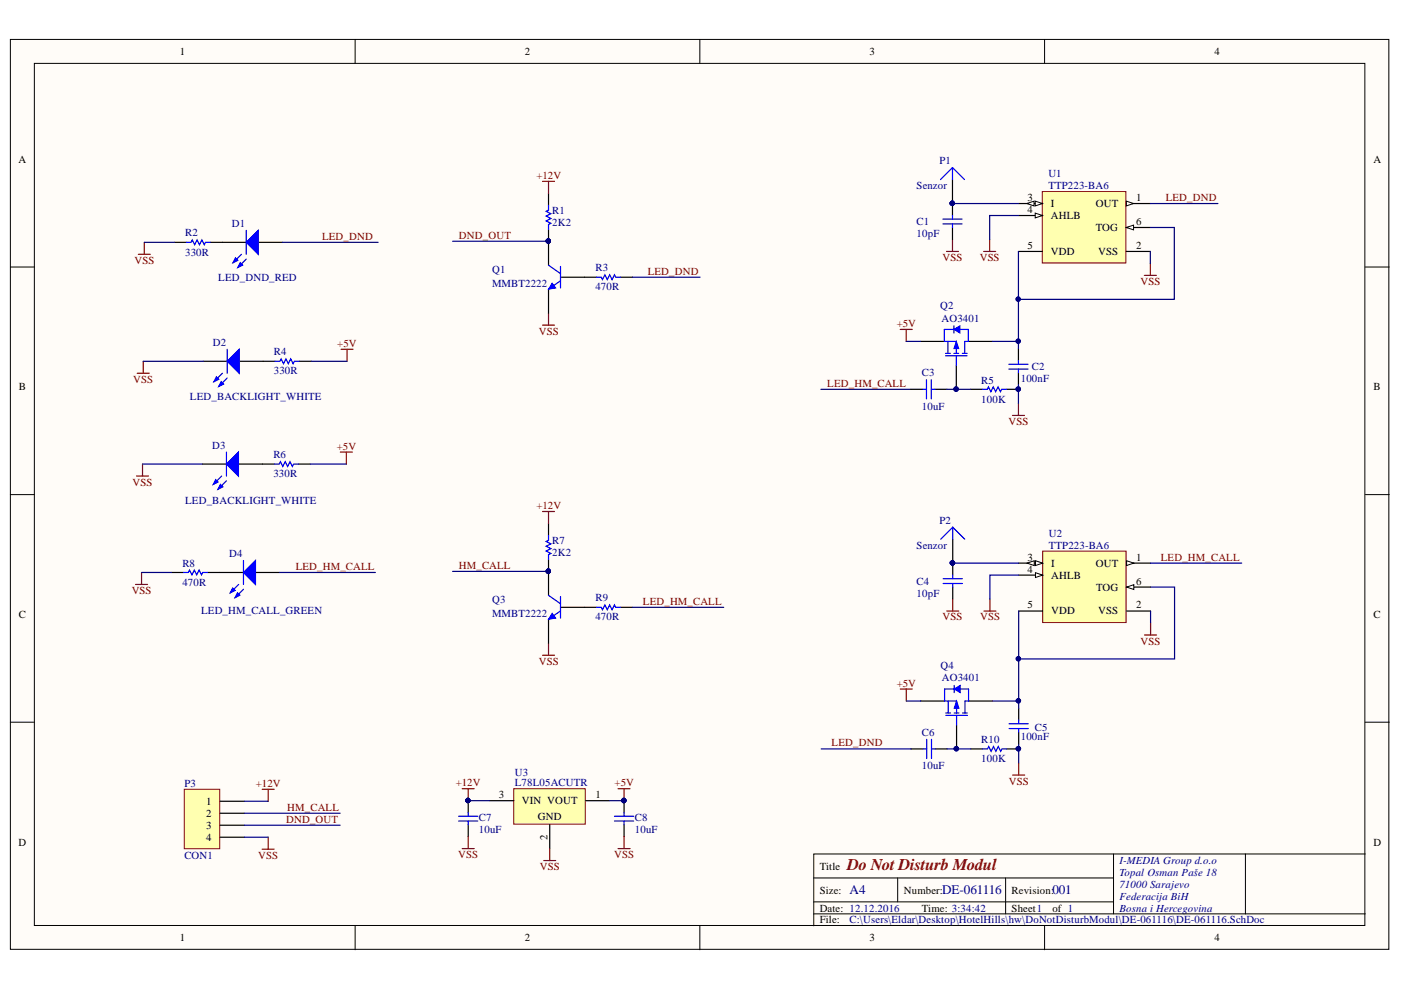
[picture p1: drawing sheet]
<svg xmlns="http://www.w3.org/2000/svg" width="297mm" height="210mm" viewBox="0 0 297 210" stroke-linecap="round" stroke-linejoin="round" font-family="sans-serif">
<defs><g id="words">
<text font-size="3.5" fill="#800000" x="179.6" y="184.4">Do Not Disturb Modul</text>
<g font-size="2.8" fill="#000080">
<text x="180.1" y="189.6">A4</text>
<text x="199.8" y="189.6">DE-061116</text>
<text x="223.1" y="189.6">001</text>
</g>
<g font-size="2.3">
<text x="38.2" y="11.7">1</text>
<text x="111.3" y="11.7">2</text>
<text x="184.4" y="11.7">3</text>
<text x="257.5" y="11.7">4</text>
<text x="3.9" y="34.5">A</text>
<text x="291.2" y="34.5">A</text>
<text x="217.9" y="42.7">3</text>
<text x="217.9" y="45.2">4</text>
<text x="222.8" y="44">I</text>
<text x="222.8" y="46.5">AHLB</text>
<text x="232.3" y="44">OUT</text>
<text x="240.9" y="47.8">6</text>
<text x="240.9" y="42.7">1</text>
<text x="217.9" y="52.8">5</text>
<text x="232.3" y="49">TOG</text>
<text x="240.9" y="52.8">2</text>
<text x="222.8" y="54.1">VDD</text>
<text x="232.8" y="54.1">VSS</text>
<text x="4" y="82.8">B</text>
<text x="291.2" y="82.8">B</text>
<text x="217.9" y="118.9">3</text>
<text x="240.9" y="118.9">1</text>
<text x="217.9" y="121.4">4</text>
<text x="222.9" y="120.1">I</text>
<text x="222.9" y="122.7">AHLB</text>
<text x="232.3" y="120.1">OUT</text>
<text x="232.4" y="125.2">TOG</text>
<text x="240.9" y="123.9">6</text>
<text x="4" y="131">C</text>
<text x="217.9" y="129">5</text>
<text x="222.9" y="130.3">VDD</text>
<text x="232.8" y="130.3">VSS</text>
<text x="240.9" y="129">2</text>
<text x="291.2" y="131">C</text>
<text x="43.7" y="170.7">1</text>
<text x="43.7" y="173.2">2</text>
<text x="105.8" y="169.3">3</text>
<text x="110.7" y="170.5">VIN VOUT</text>
<text x="114.1" y="173.8">GND</text>
<text x="126.2" y="169.3">1</text>
<text x="3.9" y="179.3">D</text>
<text x="43.7" y="175.8">3</text>
<text x="43.7" y="178.3">4</text>
<text x="116.1" y="178" transform="rotate(-90 116.1 178)">2</text>
<text x="291.2" y="179.3">D</text>
<text x="173.8" y="184.4">Title</text>
<text x="173.8" y="189.5">Size:</text>
<text x="191.6" y="189.5">Number:</text>
<text x="214.5" y="189.5">Revision:</text>
<text x="173.8" y="193.3">Date: 12.12.2016</text>
<text x="173.8" y="195.8">File:</text>
<text x="195.4" y="193.3">Time: 3:34:42</text>
<text x="214.5" y="193.3">Sheet1</text>
<text x="223.1" y="193.3">of 1</text>
<text x="38.2" y="199.6">1</text>
<text x="111.3" y="199.6">2</text>
<text x="184.4" y="199.6">3</text>
<text x="257.5" y="199.6">4</text>
</g>
<g font-size="2.3" fill="#000080">
<text x="199.2" y="34.8">P1</text>
<text x="194.3" y="40.1">Senzor</text>
<text x="222.3" y="37.5">U1</text>
<text x="222.3" y="40.1">TTP223-BA6</text>
<text x="117.1" y="45.3">R1</text>
<text x="117.1" y="47.9">2K2</text>
<text x="194.3" y="47.8">C1</text>
<text x="39.3" y="50.1">R2</text>
<text x="49.2" y="48.1">D1</text>
<text x="194.3" y="50.3">10pF</text>
<text x="39.3" y="54.2">330R</text>
<text x="46.3" y="59.5">LED_DND_RED</text>
<text x="104.3" y="57.9">Q1</text>
<text x="126.2" y="57.5">R3</text>
<text x="104.3" y="60.9">MMBT2222</text>
<text x="126.2" y="61.6">470R</text>
<text x="199.3" y="65.5">Q2</text>
<text x="199.6" y="68.2">AO3401</text>
<text x="45.1" y="73.3">D2</text>
<text x="58" y="75.3">R4</text>
<text x="58" y="79.4">330R</text>
<text x="195.4" y="79.7">C3</text>
<text x="208.1" y="81.3">R5</text>
<text x="216.4" y="80.9">100nF</text>
<text x="218.8" y="78.5">C2</text>
<text x="40.3" y="84.9">LED_BACKLIGHT_WHITE</text>
<text x="195.4" y="86.9">10uF</text>
<text x="208.1" y="85.4">100K</text>
<text x="45" y="95.1">D3</text>
<text x="58" y="97.1">R6</text>
<text x="58" y="101.2">330R</text>
<text x="39.3" y="106.9">LED_BACKLIGHT_WHITE</text>
<text x="199.2" y="111">P2</text>
<text x="222.4" y="113.8">U2</text>
<text x="48.6" y="118.1">D4</text>
<text x="117.1" y="115.3">R7</text>
<text x="117.1" y="117.9">2K2</text>
<text x="194.3" y="116.3">Senzor</text>
<text x="222.4" y="116.3">TTP223-BA6</text>
<text x="38.7" y="120.1">R8</text>
<text x="38.7" y="124.2">470R</text>
<text x="194.3" y="123.9">C4</text>
<text x="42.6" y="130.2">LED_HM_CALL_GREEN</text>
<text x="104.3" y="127.9">Q3</text>
<text x="104.3" y="130.9">MMBT2222</text>
<text x="126.2" y="127.5">R9</text>
<text x="126.2" y="131.6">470R</text>
<text x="194.3" y="126.5">10pF</text>
<text x="199.4" y="141.8">Q4</text>
<text x="199.7" y="144.5">AO3401</text>
<text x="195.4" y="156">C6</text>
<text x="219.4" y="154.9">C5</text>
<text x="208.1" y="157.5">R10</text>
<text x="208.1" y="161.6">100K</text>
<text x="216.4" y="156.9">100nF</text>
<text x="39.1" y="166.9">P3</text>
<text x="109.1" y="164.4">U3</text>
<text x="109.1" y="166.7">L78L05ACUTR</text>
<text x="195.4" y="163.1">10uF</text>
<text x="101.5" y="174.1">C7</text>
<text x="101.5" y="176.6">10uF</text>
<text x="134.6" y="174.1">C8</text>
<text x="134.6" y="176.6">10uF</text>
<text x="39.1" y="182.1">CON1</text>
<text x="237.3" y="183.1">I-MEDIA Group d.o.o</text>
<text x="237.3" y="185.7">Topal Osman Paše 18</text>
<text x="237.3" y="188.2">71000 Sarajevo</text>
<text x="237.3" y="190.7">Federacija BiH</text>
<text x="180.1" y="195.8">C:\Users\Eldar\Desktop\HotelHills\hw\DoNotDisturbModul\DE-061116\DE-061116.SchDoc</text>
<text x="237.3" y="193.3">Bosna i Hercegovina</text>
</g>
<g font-size="2.3" fill="#800000">
<text x="113.7" y="38">+12V</text>
<text x="247.1" y="42.7">LED_DND</text>
<text x="68.3" y="50.9">LED_DND</text>
<text x="97.3" y="50.6">DND_OUT</text>
<text x="28.5" y="56">VSS</text>
<text x="137.3" y="58.3">LED_DND</text>
<text x="199.8" y="55.4">VSS</text>
<text x="207.7" y="55.4">VSS</text>
<text x="241.8" y="60.5">VSS</text>
<text x="114.2" y="70.9">VSS</text>
<text x="190.1" y="69.3">+5V</text>
<text x="71.5" y="73.6">+5V</text>
<text x="28.3" y="81.2">VSS</text>
<text x="175.4" y="82.1">LED_HM_CALL</text>
<text x="71.4" y="95.4">+5V</text>
<text x="213.8" y="90.1">VSS</text>
<text x="28.1" y="103">VSS</text>
<text x="113.7" y="108">+12V</text>
<text x="246.1" y="118.9">LED_HM_CALL</text>
<text x="27.9" y="126">VSS</text>
<text x="62.7" y="120.9">LED_HM_CALL</text>
<text x="97.3" y="120.6">HM_CALL</text>
<text x="136.3" y="128.3">LED_HM_CALL</text>
<text x="199.8" y="131.6">VSS</text>
<text x="207.8" y="131.6">VSS</text>
<text x="241.8" y="136.7">VSS</text>
<text x="114.2" y="140.9">VSS</text>
<text x="190.1" y="145.6">+5V</text>
<text x="176.3" y="158.3">LED_DND</text>
<text x="54.2" y="166.9">+12V</text>
<text x="96.6" y="166.7">+12V</text>
<text x="130.3" y="166.7">+5V</text>
<text x="213.9" y="166.4">VSS</text>
<text x="60.9" y="172">HM_CALL</text>
<text x="60.7" y="174.5">DND_OUT</text>
<text x="54.7" y="182.1">VSS</text>
<text x="97.1" y="181.9">VSS</text>
<text x="114.5" y="184.5">VSS</text>
<text x="130.2" y="181.9">VSS</text>
</g>
</g></defs>
<g fill="#fffcf8" stroke="#000" stroke-width=".21">
<path d="M2.2 8.4h292.3v192.9h-292.3z"/>
<path d="M7.3 13.4h282.1v182.8h-282.1z"/>
</g>
<g fill="none" stroke="#000" stroke-width=".21">
<path d="M75.3 8.4v5M148.4 8.4v5M221.5 8.4v5M2.2 56.6h5.1M289.5 56.6h5.1M2.2 104.9h5.1M289.5 104.9h5.1M2.2 153.1h5.1M289.5 153.1h5.1M75.3 196.3v5.1M148.4 196.3v5.1M172.5 186.1h63.6"/>
<path d="M172.5 193.8h117M172.5 191.2h63.6M190.3 186.1v5.1M213.2 186.1v7.7M221.5 196.3v5.1M236.1 181.1v12.7M264.1 181.1h-91.6v15.2M289.5 181.1h-25.4v12.7"/>
</g>
<path d="M221 40.6h17.7v15.2h-17.7z" fill="#ffffb0" stroke="#800000" stroke-width=".21"/>
<path d="M215.9 43.2h5.1" fill="none" stroke="#000" stroke-width=".25"/>
<path d="M219.5 42.6l1.5 .6-1.5 .5z" fill="#fffcf8"/>
<path d="M219.5 42.6l1.5 .6-1.5 .5z" fill="none" stroke="#000" stroke-width=".21"/>
<path d="M217.7 43.2l1.5-.6v1.1z" fill="#fffcf8"/>
<path d="M217.7 43.2l1.5-.6v1.1z" fill="none" stroke="#000" stroke-width=".21"/>
<path d="M215.9 45.7h5.1" fill="none" stroke="#000" stroke-width=".25"/>
<path d="M219.5 45.2l1.5 .5-1.5 .5z" fill="#fffcf8"/>
<path d="M219.5 45.2l1.5 .5-1.5 .5z" fill="none" stroke="#000" stroke-width=".21"/>
<path d="M215.9 53.3h5.1M238.8 53.3h5.1M238.8 48.2h5.1" fill="none" stroke="#000" stroke-width=".25"/>
<path d="M238.8 48.2l1.5-.5v1z" fill="#fffcf8"/>
<path d="M238.8 48.2l1.5-.5v1z" fill="none" stroke="#000" stroke-width=".21"/>
<path d="M238.8 43.2h5.1" fill="none" stroke="#000" stroke-width=".25"/>
<path d="M238.8 42.6l1.5 .6-1.5 .5z" fill="#fffcf8"/>
<path d="M238.8 42.6l1.5 .6-1.5 .5z" fill="none" stroke="#000" stroke-width=".21"/>
<path d="M200.7 53.3h2.5M201.9 50.8v2.5M242.6 58.4h2.6M243.9 55.9v2.5M200.7 129.6h2.6M202 127v2.6M98 167.2h2.5M99.3 167.2v2.6" fill="none" stroke="#800000" stroke-width=".25"/>
<g fill="#000080" stroke="#000080" stroke-width=".21">
<circle cx="99.2" cy="169.7" r=".46"/>
<circle cx="201.9" cy="43.1" r=".46"/>
<circle cx="201.9" cy="119.3" r=".46"/>
</g>
<path d="M201.9 38.1v7.6M123.9 58.8h2.6M131.6 58.8h2.5M201.9 48.2v2.6M202 114.3v7.6M202 124.5v2.5" fill="none" stroke="#000" stroke-width=".25"/>
<g fill="none" stroke="#00f" stroke-width=".25">
<path d="M201.9 35.5l2.6 2.6M201.9 35.5l-2.5 2.6M201.9 35.5v2.6M126.5 58.8h1l.2 .5 .5-1 .6 1 .5-1 .5 1 .5-1 .2 .5h1.1M199.9 47.5h4.1M199.9 46.5h4.1M201.9 45.7v.8M201.9 47.5v.7M202 111.8l2.5 2.5M202 111.8l-2.5 2.5M202 111.8v2.5M200 123.7h4"/>
<path d="M200 122.7h4M202 121.9v.8M202 123.7v.8"/>
</g>
<path d="M221.1 116.9h17.7v15.1h-17.7z" fill="#ffffb0" stroke="#800000" stroke-width=".21"/>
<path d="M216 119.4h5.1" fill="none" stroke="#000" stroke-width=".25"/>
<path d="M219.5 118.9l1.6 .5-1.6 .5z" fill="#fffcf8"/>
<path d="M219.5 118.9l1.6 .5-1.6 .5z" fill="none" stroke="#000" stroke-width=".21"/>
<path d="M217.8 119.4l1.5-.5v1z" fill="#fffcf8"/>
<path d="M217.8 119.4l1.5-.5v1z" fill="none" stroke="#000" stroke-width=".21"/>
<path d="M216 121.9h5.1" fill="none" stroke="#000" stroke-width=".25"/>
<path d="M219.5 121.4l1.6 .5-1.6 .5z" fill="#fffcf8"/>
<path d="M219.5 121.4l1.6 .5-1.6 .5z" fill="none" stroke="#000" stroke-width=".21"/>
<path d="M216 129.6h5.1M238.9 129.6h5M238.9 124.5h5" fill="none" stroke="#000" stroke-width=".25"/>
<path d="M238.9 124.5l1.5-.5v1z" fill="#fffcf8"/>
<path d="M238.9 124.5l1.5-.5v1z" fill="none" stroke="#000" stroke-width=".21"/>
<path d="M238.9 119.4h5" fill="none" stroke="#000" stroke-width=".25"/>
<path d="M238.9 118.9l1.5 .5-1.5 .5z" fill="#fffcf8"/>
<path d="M238.9 118.9l1.5 .5-1.5 .5z" fill="none" stroke="#000" stroke-width=".21"/>
<path d="M47.1 51.4h5.1M54.7 51.4h5.1" fill="none" stroke="#000" stroke-width=".25"/>
<path d="M52.2 51.4l2.5-2.6v5.1z" fill="#00f"/>
<path d="M51.2 53.9l-1.8 1.8M52.2 51.4l2.5-2.6v5.1zM52.2 54.9l-1.8 1.8" fill="none" stroke="#00f" stroke-width=".25"/>
<path d="M49.9 54.7l.5 .5-1 .5z" fill="#00f"/>
<path d="M49.9 54.7l.5 .5-1 .5z" fill="none" stroke="#00f" stroke-width=".25"/>
<path d="M50.9 55.7l.5 .5-1 .5z" fill="#00f"/>
<path d="M39.5 51.4h1l.3-.5 .5 1 .5-1 .5 1 .5-1 .5 1 .3-.5h1M50.9 55.7l.5 .5-1 .5zM52.2 48.8v5.1M116.3 113.5v1l-.5 .3 1 .5-1 .5 1 .5-1 .5 1 .5-.5 .3v1M126.5 128.8h1l.2 .5 .5-1 .6 1 .5-1 .5 1 .5-1 .2 .5h1.1" fill="none" stroke="#00f" stroke-width=".25"/>
<path d="M37 51.4h2.5M44.6 51.4h2.5M116.3 111v2.5M116.3 118.6v2.5M123.9 128.8h2.6M131.6 128.8h2.5" fill="none" stroke="#000" stroke-width=".25"/>
<path d="M29.3 53.9h2.6M30.6 51.4v2.5M115 138.9h2.6M116.3 136.4v2.5M242.7 134.6h2.5M243.9 132.1v2.5M131 167.2h2.6M132.3 167.2v2.6" fill="none" stroke="#800000" stroke-width=".25"/>
<g fill="#000080" stroke="#000080" stroke-width=".21">
<circle cx="132.3" cy="169.7" r=".46"/>
<circle cx="116.2" cy="121.1" r=".46"/>
</g>
<path d="M39.1 167.3h7.5v12.6h-7.5z" fill="#ffffb0" stroke="#800000" stroke-width=".21"/>
<path d="M43.1 76.6h5.1M50.7 76.6h5.1M46.7 169.9h5.1M46.7 172.4h5.1M46.7 175h5.1M46.7 177.5h5.1" fill="none" stroke="#000" stroke-width=".25"/>
<path d="M55.6 167.3h2.5M56.9 167.3v2.6M56.9 177.5v2.5M55.6 180h2.5" fill="none" stroke="#800000" stroke-width=".25"/>
<path d="M48.2 76.6l2.5-2.5v5z" fill="#00f"/>
<path d="M47.1 79.1l-1.7 1.8M48.2 76.6l2.5-2.5v5zM48.2 80.2l-1.8 1.7" fill="none" stroke="#00f" stroke-width=".25"/>
<path d="M45.9 79.9l.5 .5-1 .5z" fill="#00f"/>
<path d="M45.9 79.9l.5 .5-1 .5z" fill="none" stroke="#00f" stroke-width=".25"/>
<path d="M46.9 80.9l.5 .5-1 .5z" fill="#00f"/>
<path d="M48.2 74.1v5M58.3 76.6h1.1l.2-.5 .5 1 .5-1 .5 1 .5-1 .5 1 .3-.5h1M46.9 80.9l.5 .5-1 .5z" fill="none" stroke="#00f" stroke-width=".25"/>
<path d="M55.8 76.6h2.5M63.4 76.6h2.6M42.9 98.4h5.1M50.6 98.4h5" fill="none" stroke="#000" stroke-width=".25"/>
<path d="M29.1 79.1h2.5M30.4 76.6v2.5M72.3 74.1h2.6M73.6 74.1v2.5" fill="none" stroke="#800000" stroke-width=".25"/>
<path d="M48 98.4l2.6-2.5v5z" fill="#00f"/>
<path d="M48 98.4l2.6-2.5v5zM47 100.9l-1.8 1.8M48 101.9l-1.8 1.8" fill="none" stroke="#00f" stroke-width=".25"/>
<path d="M45.7 101.7l.5 .5-1 .5z" fill="#00f"/>
<path d="M45.7 101.7l.5 .5-1 .5z" fill="none" stroke="#00f" stroke-width=".25"/>
<path d="M46.7 102.7l.5 .5-1 .5z" fill="#00f"/>
<g fill="none" stroke="#00f" stroke-width=".25">
<path d="M200.2 72.4h2.6v2.5M200.5 75.4h4.5M200.5 74.9h1M201 72.4v2.5M202.3 74.9h1M202.8 75.4v2.1M204 74.9h1M204.5 72.4v2.5M213.9 77.2h4.1M213.9 78.3h4.1M215.9 76.5v.7M215.9 78.3v.7"/>
<path d="M48 95.9v5M58.2 98.4h1l.3-.5 .5 1 .5-1 .5 1 .5-1 .5 1 .2-.5h1.1M46.7 102.7l.5 .5-1 .5z"/>
</g>
<path d="M195.1 72.4h5.1M202.8 77.5v5M205.3 72.4h5.1M215.9 73.9v2.6M215.9 79v2.6M55.6 98.4h2.6M63.3 98.4h2.5" fill="none" stroke="#000" stroke-width=".25"/>
<path d="M30.2 98.4v2.5M72.2 95.9h2.5M73.4 95.9v2.5M214.7 88.1h2.5M215.9 85.5v2.6M28.9 100.9h2.6" fill="none" stroke="#800000" stroke-width=".25"/>
<circle cx="202.7" cy="82.5" r=".46" fill="#000080" stroke="#000080" stroke-width=".21"/>
<path d="M202.8 72.4l.5 1.5h-1z" fill="#00f"/>
<path d="M202.8 72.4l.5 1.5h-1z" fill="none" stroke="#00f" stroke-width=".21"/>
<path d="M202.3 69.8h-2.1v2.6M202.3 69.1v1.5M203.5 69.8h1.8v2.6h-.8" fill="none" stroke="#00f" stroke-width=".25"/>
<path d="M202.3 69.8l1.2-.7v1.5z" fill="#00f"/>
<path d="M202.3 69.8l1.2-.7v1.5z" fill="none" stroke="#00f" stroke-width=".21"/>
<g fill="#000080" stroke="#000080" stroke-width=".21">
<circle cx="202.7" cy="82.5" r=".46"/>
<circle cx="215.9" cy="82.5" r=".46"/>
<circle cx="202.8" cy="158.7" r=".46"/>
</g>
<path d="M205.8 82.5h2.5M213.4 82.5h2.5M195.2 148.6h5.1M202.8 153.7v5.1M205.4 148.6h5M216 150.2v2.5M216 155.2v2.6" fill="none" stroke="#000" stroke-width=".25"/>
<g fill="none" stroke="#00f" stroke-width=".25">
<path d="M208.3 82.5h1l.3-.5 .5 1.1 .5-1.1 .5 1.1 .5-1.1 .5 1.1 .3-.6h1M200.3 148.6h2.5v2.6M200.5 151.7h4.6M200.5 151.2h1M201 148.6v2.6M202.3 151.2h1M202.8 151.7v2M204.1 151.2h1M204.6 148.6v2.6M213.9 153.5h4.1M213.9 154.5h4.1M216 152.7v.8"/>
<path d="M216 154.5v.7"/>
</g>
<path d="M214.7 164.3h2.6M216 161.8v2.5" fill="none" stroke="#800000" stroke-width=".25"/>
<path d="M202.8 148.6l.5 1.6h-1z" fill="#00f"/>
<path d="M202.8 148.6l.5 1.6h-1z" fill="none" stroke="#00f" stroke-width=".21"/>
<path d="M202.3 146.1h-2v2.5M202.3 145.3v1.6M203.6 146.1h1.8v2.5h-.8" fill="none" stroke="#00f" stroke-width=".25"/>
<path d="M202.3 146.1l1.3-.8v1.6z" fill="#00f"/>
<path d="M202.3 146.1l1.3-.8v1.6z" fill="none" stroke="#00f" stroke-width=".21"/>
<g fill="#000080" stroke="#000080" stroke-width=".21">
<circle cx="202.8" cy="158.7" r=".46"/>
<circle cx="215.9" cy="158.7" r=".46"/>
</g>
<path d="M205.8 158.8h2.6M213.4 158.8h2.6" fill="none" stroke="#000" stroke-width=".25"/>
<path d="M208.4 158.8h1l.2-.5 .5 1 .5-1 .5 1 .6-1 .5 1 .2-.5h1" fill="none" stroke="#00f" stroke-width=".25"/>
<path d="M108.9 167.2h15.2v7.5h-15.2z" fill="#ffffb0" stroke="#800000" stroke-width=".21"/>
<path d="M116.3 121.1v5.1M116.3 131.3v5.1M118.8 128.8h5.1M99.3 169.8v2.5M99.3 174.8v2.6M103.8 169.8h5.1M116.6 174.8v5.1M124.2 169.8h5.1M132.3 169.8v2.5M132.3 174.8v2.6" fill="none" stroke="#000" stroke-width=".25"/>
<g fill="#000080" stroke="#000080" stroke-width=".21">
<circle cx="99.2" cy="169.7" r=".46"/>
<circle cx="132.3" cy="169.7" r=".46"/>
<circle cx="116.2" cy="121.1" r=".46"/>
</g>
<path d="M116.3 126.2l2.5 1.8M118.8 129.5l-2.5 1.8M118.8 126.5v4.6M97.2 173.1h4.1M97.2 174.1h4.1M99.3 172.3v.8M99.3 174.1v.7M130.3 173.1h4M130.3 174.1h4M132.3 172.3v.8M132.3 174.1v.7" fill="none" stroke="#00f" stroke-width=".25"/>
<path d="M190.9 69.8h2.5M192.1 69.8v2.6M190.9 146.1h2.5M192.2 146.1v2.5M98 179.9h2.5M99.3 177.4v2.5M116.6 179.9v2.6M131 179.9h2.6M132.3 177.4v2.5M115.3 182.5h2.5" fill="none" stroke="#800000" stroke-width=".25"/>
<path d="M117.1 130l.7 1.1-1.5 .2z" fill="#00f"/>
<path d="M117.1 130l.7 1.1-1.5 .2z" fill="none" stroke="#00f" stroke-width=".21"/>
<g fill="#000080" stroke="#000080" stroke-width=".21">
<circle cx="116.2" cy="121.1" r=".46"/>
<circle cx="116.2" cy="51.1" r=".46"/>
<circle cx="201.9" cy="43.1" r=".46"/>
<circle cx="201.9" cy="119.3" r=".46"/>
<circle cx="215.9" cy="82.5" r=".46"/>
<circle cx="215.9" cy="72.3" r=".46"/>
<circle cx="215.9" cy="63.4" r=".46"/>
<circle cx="215.9" cy="158.7" r=".46"/>
<circle cx="215.9" cy="148.6" r=".46"/>
<circle cx="215.9" cy="139.7" r=".46"/>
<circle cx="99.2" cy="169.7" r=".46"/>
<circle cx="132.3" cy="169.7" r=".46"/>
</g>
<path d="M116.3 41v2.5M116.3 48.6v2.6M46.5 121.4h5.1M54.2 121.4h5" fill="none" stroke="#000" stroke-width=".25"/>
<path d="M116.3 43.5v1.1l-.5 .2 1 .5-1 .5 1 .5-1 .5 1 .5-.5 .3v1" fill="none" stroke="#00f" stroke-width=".25"/>
<path d="M115 38.5h2.6M116.3 38.5v2.5M208.6 53.3h2.5M209.8 50.8v2.5M115 68.9h2.6M116.3 66.4v2.5M115 108.5h2.6M116.3 108.5v2.5M208.6 129.6h2.5M209.9 127v2.6" fill="none" stroke="#800000" stroke-width=".25"/>
<g fill="none" stroke="#000080" stroke-width=".25">
<path d="M30.6 51.4h6.4M59.8 51.4h20.4M96 51.2h20.3M134.1 58.8h14.3M201.9 43.2h14M215.9 45.7h-6.1v5.1M243.9 48.2h5.1v15.3h-33.1v-10.2M243.9 53.3v2.6M243.9 43.2h14.3M30.4 76.6h12.7M66 76.6h7.6M192.1 72.4h3"/>
<path d="M210.4 72.4h5.5v1.5M215.9 63.5v8.9M30.2 98.4h12.7M65.8 98.4h7.6M174.1 82.5h19M215.9 81.6v3.9M202 119.4h14M243.9 119.4h19.4M96 121.1h20.3M134.1 128.8h19.3M216 121.9h-6.1v5.1M216 139.7v8.9"/>
<path d="M243.9 124.5h5.1v15.2h-33v-10.1M243.9 129.6v2.5M174.1 158.8h19.1M192.2 148.6h3M210.4 148.6h5.6v1.6M216 157.8v4M51.8 172.4h20.3M51.8 169.9h5.1M51.8 177.5h5.1M51.8 175h20.3M99.3 169.8h4.5M129.3 169.8h3"/>
</g>
<path d="M51.6 121.4l2.6-2.6v5.1z" fill="#00f"/>
<path d="M50.6 123.9l-1.8 1.8M51.6 121.4l2.6-2.6v5.1zM51.6 124.9l-1.8 1.8" fill="none" stroke="#00f" stroke-width=".25"/>
<path d="M49.3 124.7l.5 .5-1 .5z" fill="#00f"/>
<path d="M49.3 124.7l.5 .5-1 .5z" fill="none" stroke="#00f" stroke-width=".25"/>
<path d="M50.4 125.7l.5 .5-1.1 .5z" fill="#00f"/>
<g fill="none" stroke="#00f" stroke-width=".25">
<path d="M116.3 56.2l2.5 1.8M118.8 59.5l-2.5 1.8M118.8 56.5v4.6M195.7 82.5h.7M196.4 80.5v4.1M197.4 80.5v4.1M197.4 82.5h.8M51.6 118.8v5.1M38.9 121.4h1l.3-.5 .5 1 .5-1 .5 1 .5-1 .5 1 .3-.5h1M50.4 125.7l.5 .5-1.1 .5zM195.7 158.8h.8M196.5 156.8v4"/>
<path d="M197.5 156.8v4M197.5 158.8h.8"/>
</g>
<path d="M116.3 51.2v5M118.8 58.8h5.1M116.3 61.3v5.1M193.1 82.5h2.6M198.2 82.5h2.6M36.4 121.4h2.5M44 121.4h2.5M193.2 158.8h2.5M198.3 158.8h2.5" fill="none" stroke="#000" stroke-width=".25"/>
<path d="M28.7 123.9h2.6M30 121.4v2.5" fill="none" stroke="#800000" stroke-width=".25"/>
<path d="M200.8 82.5h5M30 121.4h6.4M59.2 121.4h20.4M200.8 158.8h5" fill="none" stroke="#000080" stroke-width=".25"/>
<g fill="#000080" stroke="#000080" stroke-width=".21">
<circle cx="202.7" cy="82.5" r=".46"/>
<circle cx="202.8" cy="158.7" r=".46"/>
<circle cx="116.2" cy="51.1" r=".46"/>
</g>
<path d="M117.1 60l.7 1.1-1.5 .2z" fill="#00f"/>
<path d="M117.1 60l.7 1.1-1.5 .2z" fill="none" stroke="#00f" stroke-width=".21"/>
<circle cx="116.2" cy="51.1" r=".46" fill="#000080" stroke="#000080" stroke-width=".21"/>
<use href="#words"/>
</svg>
